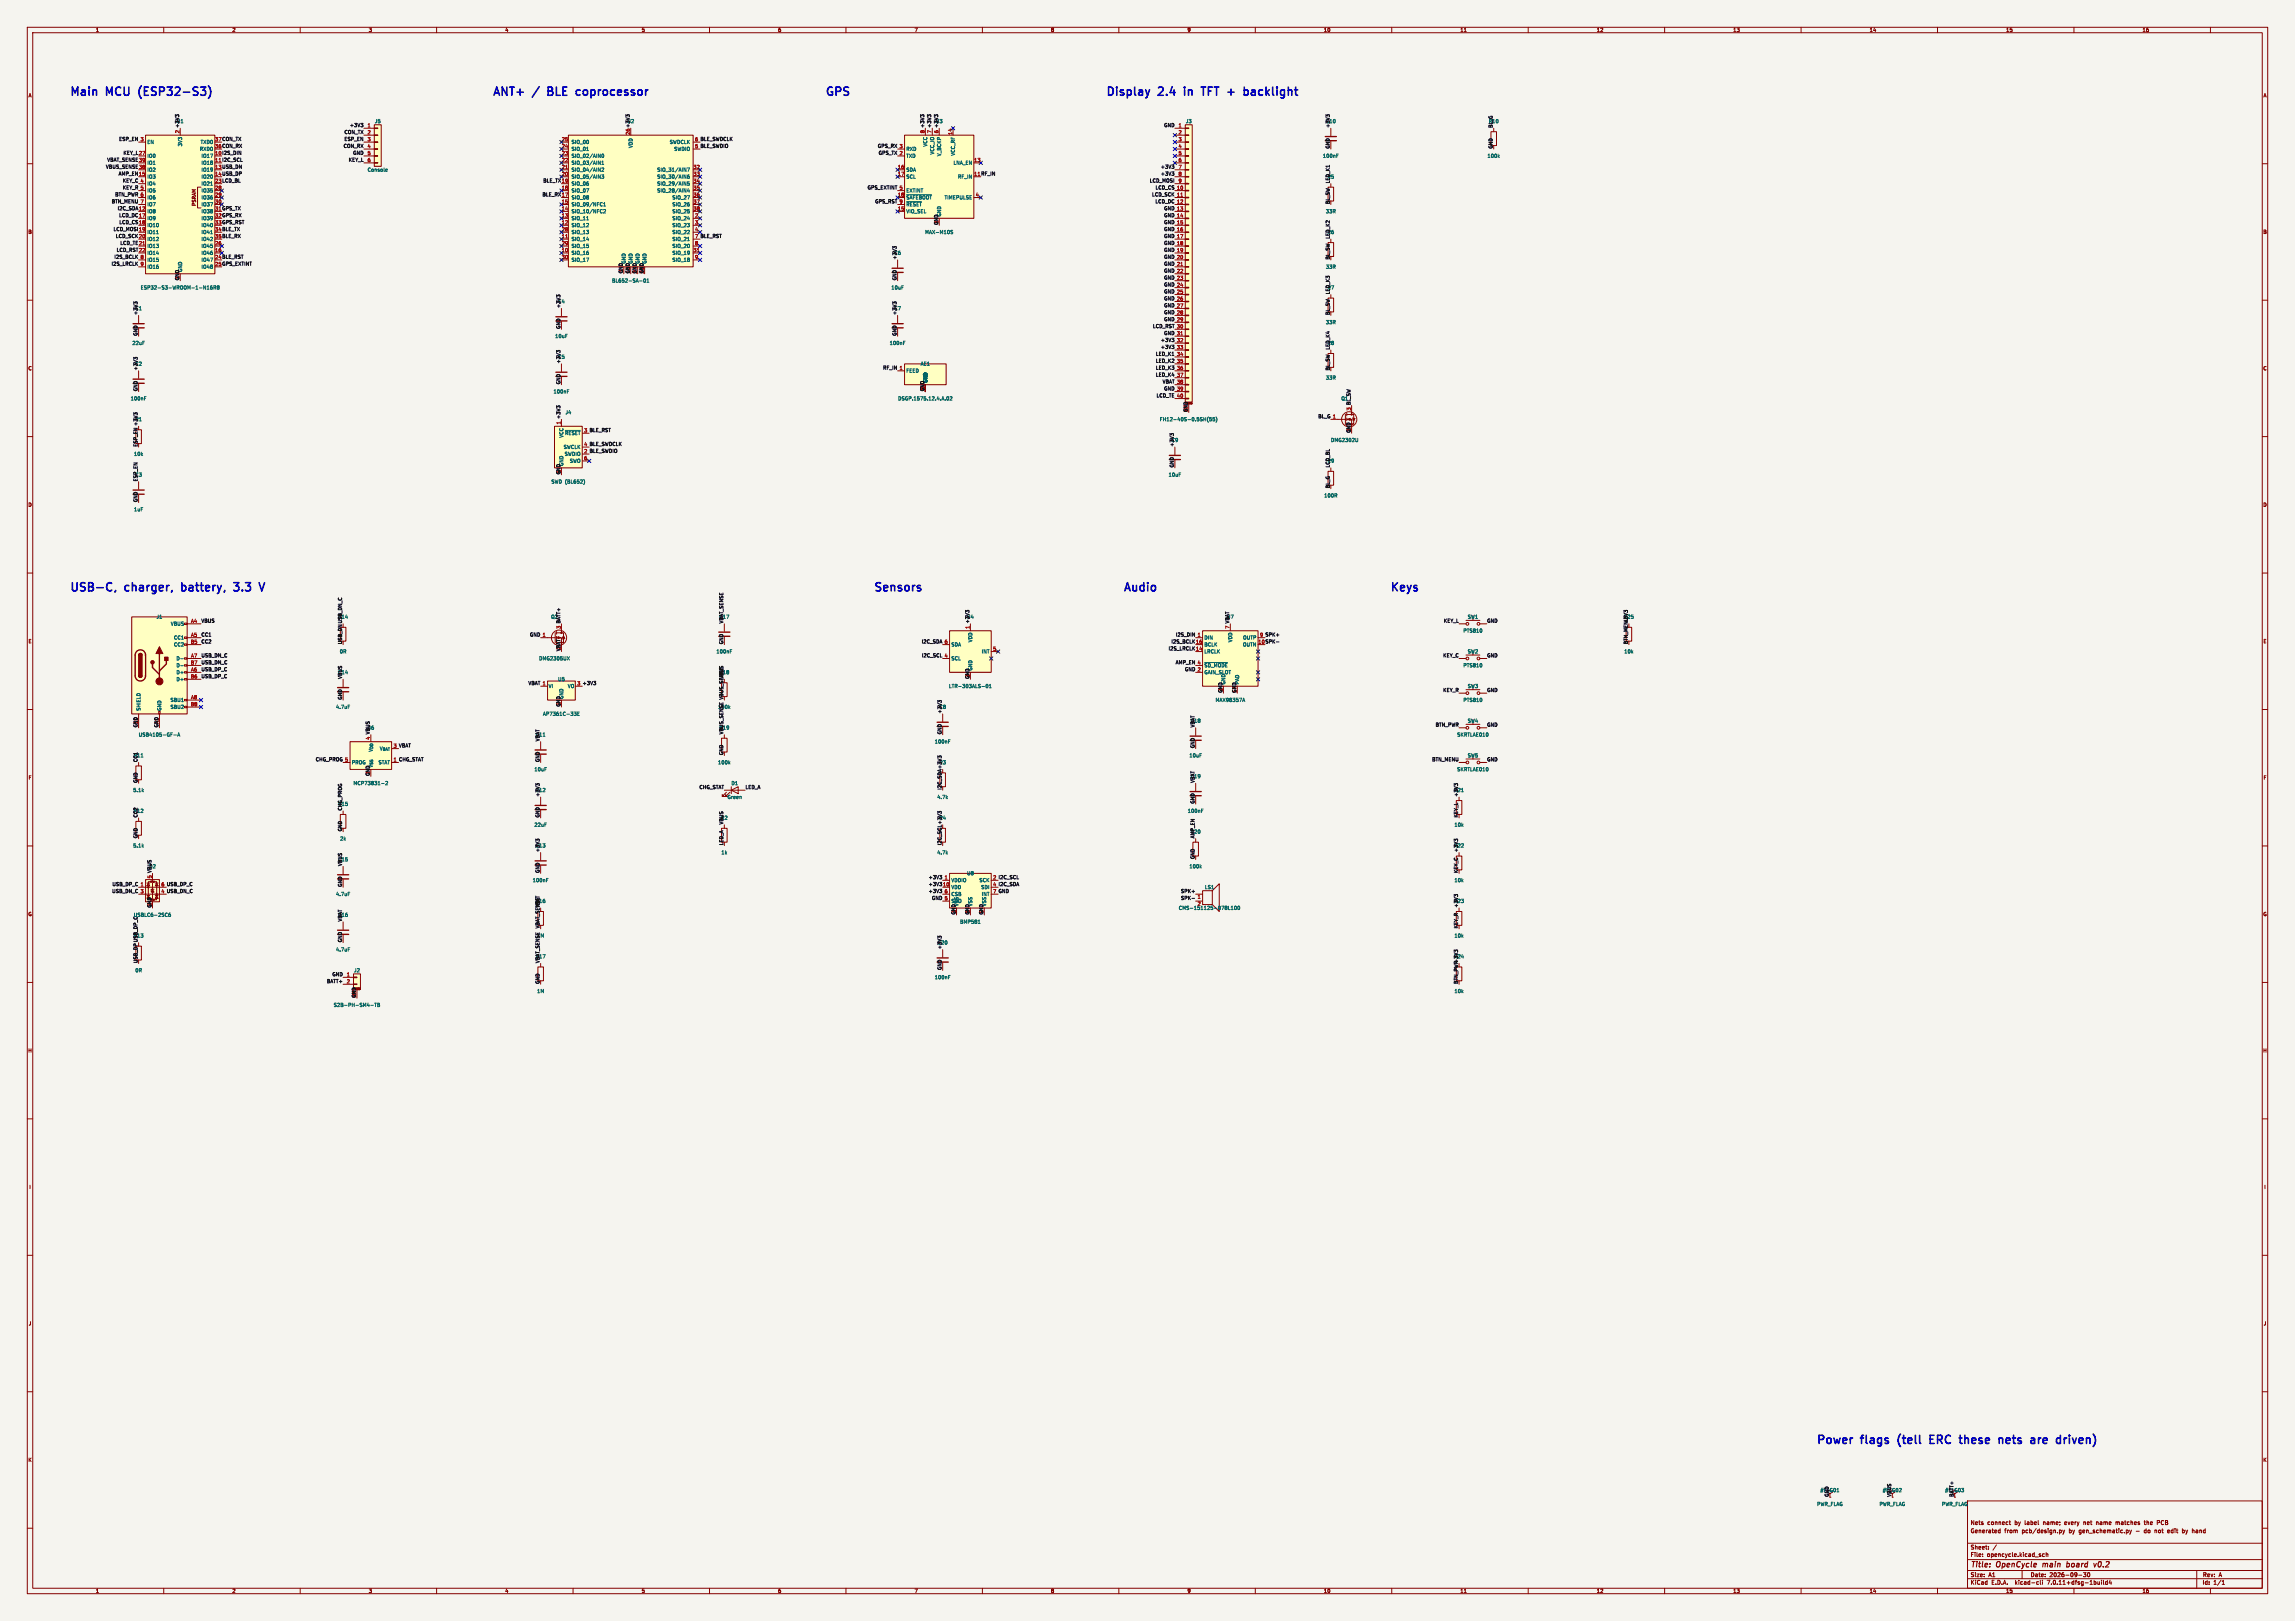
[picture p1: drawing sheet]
<svg xmlns="http://www.w3.org/2000/svg" width="841mm" height="594mm" viewBox="0 0 841 594" stroke-linecap="round" stroke-linejoin="round" font-family="sans-serif">
<defs><g id="words">
<g font-size="4.2" fill="#0000c2">
<text x="25.4" y="35.3">Main</text>
<text x="39.2" y="35.3">MCU</text>
<text x="52.2" y="35.3">(ESP32-S3)</text>
<text x="180.3" y="35.3">ANT+</text>
<text x="195.5" y="35.3">/</text>
<text x="202.2" y="35.3">BLE</text>
<text x="213.8" y="35.3">coprocessor</text>
<text x="302.3" y="35.3">GPS</text>
<text x="405.1" y="35.3">Display</text>
<text x="424.8" y="35.3">2.4</text>
<text x="435.4" y="35.3">in</text>
<text x="443" y="35.3">TFT</text>
<text x="453.6" y="35.3">+</text>
<text x="460.8" y="35.3">backlight</text>
<text x="25.4" y="216.9">USB-C,</text>
<text x="46" y="216.9">charger,</text>
<text x="67.9" y="216.9">battery,</text>
<text x="88.4" y="216.9">3.3</text>
<text x="320" y="216.9">Sensors</text>
<text x="411.5" y="216.9">Audio</text>
<text x="509.3" y="216.9">Keys</text>
<text x="665.5" y="529.3">Power</text>
<text x="682.3" y="529.3">flags</text>
<text x="696.9" y="529.3">(tell</text>
<text x="709.8" y="529.3">ERC</text>
<text x="722" y="529.3">these</text>
<text x="737.5" y="529.3">nets</text>
<text x="750.4" y="529.3">are</text>
<text x="761" y="529.3">driven)</text>
</g>
<g font-size="2.8" fill="#840000">
<text x="722" y="574.9">Title:</text>
<text x="731.7" y="574.9">OpenCycle</text>
<text x="749.4" y="574.9">main</text>
<text x="759" y="574.9">board</text>
<text x="769.8" y="574.9">v0.2</text>
</g>
<g font-size="2.1" fill="#840000">
<text x="722" y="562">Generated</text>
<text x="722" y="559">Nets</text>
<text x="728.2" y="559">connect</text>
<text x="734.5" y="562">from</text>
<text x="738.3" y="559">by</text>
<text x="741" y="562">pcb/design.py</text>
<text x="742.1" y="559">label</text>
<text x="749" y="559">name;</text>
<text x="757" y="559">every</text>
<text x="758.3" y="562">by</text>
<text x="762.1" y="562">gen_schematic.py</text>
<text x="764.1" y="559">net</text>
<text x="768.9" y="559">name</text>
<text x="776.2" y="559">matches</text>
<text x="783.1" y="562">-</text>
<text x="786.3" y="562">do</text>
<text x="786.8" y="559">the</text>
<text x="790.3" y="562">not</text>
<text x="791.6" y="559">PCB</text>
<text x="795.2" y="562">edit</text>
<text x="800.7" y="562">by</text>
<text x="804.5" y="562">hand</text>
<text x="722" y="568">Sheet:</text>
<text x="722" y="570.7">File:</text>
<text x="728.1" y="570.7">opencycle.kicad_sch</text>
<text x="722" y="580.9">KiCad</text>
<text x="722" y="578.1">Size:</text>
<text x="728.7" y="578.1">A1</text>
<text x="729.7" y="580.9">E.D.A.</text>
<text x="738.6" y="580.9">kicad-cli</text>
<text x="744" y="578.1">Date:</text>
<text x="750.5" y="580.9">7.0.11+dfsg-1build4</text>
<text x="751" y="578.1">2026-09-30</text>
<text x="807" y="578.3">Rev:</text>
<text x="807" y="580.9">Id:</text>
<text x="811.1" y="580.9">1/1</text>
<text x="813.4" y="578.3">A</text>
</g>
<g font-size="1.8" fill="#840000">
<text x="35" y="11.9">1</text>
<text x="85" y="11.9">2</text>
<text x="135" y="11.9">3</text>
<text x="185" y="11.9">4</text>
<text x="235" y="11.9">5</text>
<text x="285" y="11.9">6</text>
<text x="335" y="11.9">7</text>
<text x="385" y="11.9">8</text>
<text x="435" y="11.9">9</text>
<text x="485" y="11.9">10</text>
<text x="535" y="11.9">11</text>
<text x="585" y="11.9">12</text>
<text x="635" y="11.9">13</text>
<text x="685" y="11.9">14</text>
<text x="735" y="11.9">15</text>
<text x="785" y="11.9">16</text>
<text x="10.3" y="35.9">A</text>
<text x="829.3" y="35.9">A</text>
<text x="72" y="75.6" transform="rotate(-90 72 75.6)">PSRAM</text>
<text x="10.3" y="85.9">B</text>
<text x="829.2" y="85.9">B</text>
<text x="10.3" y="135.9">C</text>
<text x="829.2" y="135.9">C</text>
<text x="10.3" y="185.9">D</text>
<text x="829.2" y="185.9">D</text>
<text x="10.3" y="235.9">E</text>
<text x="829.3" y="235.9">E</text>
<text x="10.3" y="285.9">F</text>
<text x="829.3" y="285.9">F</text>
<text x="10.3" y="335.9">G</text>
<text x="829.2" y="335.9">G</text>
<text x="10.2" y="385.9">H</text>
<text x="829.2" y="385.9">H</text>
<text x="10.6" y="435.9">I</text>
<text x="829.6" y="435.9">I</text>
<text x="10.4" y="485.9">J</text>
<text x="829.4" y="485.9">J</text>
<text x="10.3" y="535.9">K</text>
<text x="829.2" y="535.9">K</text>
<text x="35" y="583.9">1</text>
<text x="85" y="583.9">2</text>
<text x="135" y="583.9">3</text>
<text x="185" y="583.9">4</text>
<text x="235" y="583.9">5</text>
<text x="285" y="583.9">6</text>
<text x="335" y="583.9">7</text>
<text x="385" y="583.9">8</text>
<text x="435" y="583.9">9</text>
<text x="485" y="583.9">10</text>
<text x="535" y="583.9">11</text>
<text x="585" y="583.9">12</text>
<text x="635" y="583.9">13</text>
<text x="685" y="583.9">14</text>
<text x="735" y="583.9">15</text>
<text x="785" y="583.9">16</text>
</g>
<g font-size="1.8" fill="#0f0f0f">
<text x="64.7" y="45.3">U1</text>
<text x="128.1" y="46.6">+3V3</text>
<text x="229.8" y="45.3">U2</text>
<text x="342.8" y="45.3">U3</text>
<text x="426.5" y="46.6">GND</text>
<text x="485.7" y="45.3">C10</text>
<text x="487.3" y="47" transform="rotate(-90 487.3 47)">+3V3</text>
<text x="545.4" y="45.3">R10</text>
<text x="547" y="47" transform="rotate(-90 547 47)">BL_G</text>
<text x="43.5" y="51.7">ESP_EN 3</text>
<text x="65.8" y="49" transform="rotate(-90 65.8 49)">2 +3V3</text>
<text x="78.7" y="51.8">37 CON_TX</text>
<text x="126.1" y="51.7">ESP_EN</text>
<text x="126.1" y="49.2">CON_TX</text>
<text x="230.9" y="49.6" transform="rotate(-90 230.9 49.6)">26 +3V3</text>
<text x="254.6" y="51.8">6 BLE_SWDCLK</text>
<text x="338.8" y="49" transform="rotate(-90 338.8 49)">8 +3V3</text>
<text x="341.4" y="49" transform="rotate(-90 341.4 49)">7 +3V3</text>
<text x="343.9" y="49" transform="rotate(-90 343.9 49)">6 +3V3</text>
<text x="39.2" y="59.3">VBAT_SENSE39</text>
<text x="45.1" y="56.8">KEY_L27</text>
<text x="78.7" y="56.9">10 I2S_DIN</text>
<text x="78.7" y="59.4">11 I2C_SCL</text>
<text x="78.7" y="54.4">36 CON_RX</text>
<text x="125.8" y="54.3">CON_RX</text>
<text x="127.6" y="59.3">KEY_L</text>
<text x="129.3" y="56.8">GND</text>
<text x="254.6" y="54.4">5 BLE_SWDIO</text>
<text x="321.5" y="54.3">GPS_RX 3</text>
<text x="321.8" y="56.8">GPS_TX 2</text>
<text x="487.3" y="54.6" transform="rotate(-90 487.3 54.6)">GND</text>
<text x="547" y="54.6" transform="rotate(-90 547 54.6)">GND</text>
<text x="38.7" y="61.9">VBUS_SENSE38</text>
<text x="43.3" y="64.4">AMP_EN15</text>
<text x="78.7" y="62">13 USB_DN</text>
<text x="78.7" y="64.5">14 USB_DP</text>
<text x="356.8" y="64.5">11 RF_IN</text>
<text x="425.2" y="61.9">+3V3</text>
<text x="425.2" y="64.4">+3V3</text>
<text x="486.3" y="65.6">R5</text>
<text x="44.9" y="67">KEY_C 4</text>
<text x="44.9" y="69.5">KEY_R 5</text>
<text x="78.7" y="67.1">23 LCD_BL</text>
<text x="198.9" y="67">BLE_TX19</text>
<text x="317.8" y="69.5">GPS_EXTINT 5</text>
<text x="421.2" y="67">LCD_MOSI</text>
<text x="423.3" y="69.5">LCD_CS 10</text>
<text x="487.3" y="67.3" transform="rotate(-90 487.3 67.3)">LED_K1</text>
<text x="40.8" y="74.6">BTN_MENU 7</text>
<text x="42.1" y="72">BTN_PWR 6</text>
<text x="43" y="77.1">I2C_SDA 12</text>
<text x="78.7" y="77.2">31 GPS_TX</text>
<text x="198.6" y="72">BLE_RX17</text>
<text x="320.6" y="74.6">GPS_RST 9</text>
<text x="422" y="72">LCD_SCK 11</text>
<text x="423.3" y="74.6">LCD_DC 12</text>
<text x="426.5" y="77.1">GND 13</text>
<text x="487.3" y="74.9" transform="rotate(-90 487.3 74.9)">BL_SW</text>
<text x="43.5" y="79.7">LCD_DC17</text>
<text x="43.6" y="82.2">LCD_CS18</text>
<text x="78.7" y="79.8">32 GPS_RX</text>
<text x="78.7" y="82.3">33 GPS_RST</text>
<text x="343.8" y="82.5" transform="rotate(-90 343.8 82.5)">GND</text>
<text x="343.9" y="82" transform="rotate(-90 343.9 82)">1</text>
<text x="426.5" y="79.7">GND 14</text>
<text x="426.5" y="82.2">GND 15</text>
<text x="41.5" y="84.7">LCD_MOSI19</text>
<text x="42.3" y="87.3">LCD_SCK20</text>
<text x="43.9" y="89.8">LCD_TE21</text>
<text x="78.7" y="84.8">34 BLE_TX</text>
<text x="78.7" y="87.4">35 BLE_RX</text>
<text x="254.6" y="87.4">7 BLE_RST</text>
<text x="426.5" y="89.8">GND 18</text>
<text x="426.5" y="87.3">GND 17</text>
<text x="426.5" y="84.7">GND 16</text>
<text x="486.3" y="86">R6</text>
<text x="487.3" y="87.6" transform="rotate(-90 487.3 87.6)">LED_K2</text>
<text x="41.8" y="94.9">I2S_BCLK</text>
<text x="42.6" y="92.4">LCD_RST22</text>
<text x="78.7" y="95">24 BLE_RST</text>
<text x="327.6" y="93.6">C6</text>
<text x="328.6" y="95.2" transform="rotate(-90 328.6 95.2)">+3V3</text>
<text x="426.5" y="94.9">GND 20</text>
<text x="426.5" y="92.4">GND 19</text>
<text x="487.3" y="95.2" transform="rotate(-90 487.3 95.2)">BL_SW</text>
<text x="40.7" y="97.4">I2S_LRCLK</text>
<text x="78.7" y="97.5">25 GPS_EXTINT</text>
<text x="228.3" y="100.3" transform="rotate(-90 228.3 100.3)">GND</text>
<text x="228.3" y="99.8" transform="rotate(-90 228.3 99.8)">1</text>
<text x="230.8" y="100.3" transform="rotate(-90 230.8 100.3)">GND</text>
<text x="230.9" y="100.4" transform="rotate(-90 230.9 100.4)">16</text>
<text x="233.3" y="100.3" transform="rotate(-90 233.3 100.3)">GND</text>
<text x="233.4" y="100.4" transform="rotate(-90 233.4 100.4)">27</text>
<text x="235.9" y="100.3" transform="rotate(-90 235.9 100.3)">GND</text>
<text x="236" y="100.4" transform="rotate(-90 236 100.4)">39</text>
<text x="426.5" y="100">GND 22</text>
<text x="426.5" y="97.4">GND 21</text>
<text x="65.7" y="102.9" transform="rotate(-90 65.7 102.9)">GND</text>
<text x="65.8" y="102.3" transform="rotate(-90 65.8 102.3)">1</text>
<text x="328.6" y="102.9" transform="rotate(-90 328.6 102.9)">GND</text>
<text x="426.5" y="107.6">GND 25</text>
<text x="426.5" y="105.1">GND 24</text>
<text x="426.5" y="102.5">GND 23</text>
<text x="486.3" y="106.3">R7</text>
<text x="487.3" y="107.9" transform="rotate(-90 487.3 107.9)">LED_K3</text>
<text x="49.5" y="113.9">C1</text>
<text x="204.4" y="111.4">C4</text>
<text x="205.4" y="113" transform="rotate(-90 205.4 113)">+3V3</text>
<text x="327.6" y="113.9">C7</text>
<text x="426.5" y="112.7">GND 27</text>
<text x="426.5" y="110.1">GND 26</text>
<text x="50.5" y="115.6" transform="rotate(-90 50.5 115.6)">+3V3</text>
<text x="328.6" y="115.6" transform="rotate(-90 328.6 115.6)">+3V3</text>
<text x="426.5" y="115.2">GND 28</text>
<text x="426.5" y="117.8">GND 29</text>
<text x="487.3" y="115.6" transform="rotate(-90 487.3 115.6)">BL_SW</text>
<text x="50.5" y="123.2" transform="rotate(-90 50.5 123.2)">GND</text>
<text x="205.4" y="120.6" transform="rotate(-90 205.4 120.6)">GND</text>
<text x="328.6" y="123.2" transform="rotate(-90 328.6 123.2)">GND</text>
<text x="422.3" y="120.3">LCD_RST 30</text>
<text x="425.2" y="125.4">+3V3</text>
<text x="426.5" y="122.8">GND 31</text>
<text x="204.4" y="131.7">C5</text>
<text x="423.4" y="130.5">LED_K1</text>
<text x="425.2" y="127.9">+3V3</text>
<text x="486.3" y="126.6">R8</text>
<text x="487.3" y="128.3" transform="rotate(-90 487.3 128.3)">LED_K4</text>
<text x="49.5" y="134.2">C2</text>
<text x="50.5" y="135.9" transform="rotate(-90 50.5 135.9)">+3V3</text>
<text x="205.4" y="133.3" transform="rotate(-90 205.4 133.3)">+3V3</text>
<text x="323.5" y="135.5">RF_IN 1</text>
<text x="423.4" y="133">LED_K2</text>
<text x="423.4" y="135.5">LED_K3</text>
<text x="487.3" y="135.9" transform="rotate(-90 487.3 135.9)">BL_SW</text>
<text x="50.5" y="143.5" transform="rotate(-90 50.5 143.5)">GND</text>
<text x="205.4" y="141" transform="rotate(-90 205.4 141)">GND</text>
<text x="338.7" y="143.5" transform="rotate(-90 338.7 143.5)">GND</text>
<text x="338.8" y="142.9" transform="rotate(-90 338.8 142.9)">7</text>
<text x="423.4" y="138.1">LED_K4</text>
<text x="425.9" y="140.6">VBAT 38</text>
<text x="426.5" y="143.2">GND 39</text>
<text x="423.7" y="145.7">LCD_TE 40</text>
<text x="491.4" y="146.9">Q1</text>
<text x="49.5" y="154.5">R1</text>
<text x="205.5" y="155.6" transform="rotate(-90 205.5 155.6)">1 +3V3</text>
<text x="435.3" y="151.1" transform="rotate(-90 435.3 151.1)">GND</text>
<text x="435.4" y="151.1" transform="rotate(-90 435.4 151.1)">MP</text>
<text x="482.9" y="153.3">BL_G 1</text>
<text x="495" y="150.6" transform="rotate(-90 495 150.6)">3 BL_SW</text>
<text x="213.9" y="158.5">3 BLE_RST</text>
<text x="494.9" y="158.7" transform="rotate(-90 494.9 158.7)">GND</text>
<text x="495" y="158.2" transform="rotate(-90 495 158.2)">2</text>
<text x="50.5" y="163.8" transform="rotate(-90 50.5 163.8)">ESP_EN +3V3</text>
<text x="213.9" y="166.1">2 BLE_SWDIO</text>
<text x="213.9" y="163.6">4 BLE_SWDCLK</text>
<text x="429.2" y="162.2">C9</text>
<text x="430.2" y="163.8" transform="rotate(-90 430.2 163.8)">+3V3</text>
<text x="205.4" y="174" transform="rotate(-90 205.4 174)">GND</text>
<text x="205.5" y="173.4" transform="rotate(-90 205.5 173.4)">5</text>
<text x="430.2" y="171.4" transform="rotate(-90 430.2 171.4)">GND</text>
<text x="486.3" y="169.8">R9</text>
<text x="487.3" y="171.4" transform="rotate(-90 487.3 171.4)">LCD_BL</text>
<text x="49.5" y="174.9">C3</text>
<text x="50.5" y="176.5" transform="rotate(-90 50.5 176.5)">ESP_EN</text>
<text x="487.3" y="179.1" transform="rotate(-90 487.3 179.1)">BL_G</text>
<text x="50.5" y="184.1" transform="rotate(-90 50.5 184.1)">GND</text>
<text x="123.8" y="226.9">R14</text>
<text x="201.8" y="226.9">Q2</text>
<text x="263.5" y="226.9">C17</text>
<text x="354.2" y="226.9">U4</text>
<text x="449.5" y="226.9">U7</text>
<text x="595" y="226.9">R25</text>
<text x="73.7" y="228.2">VBUS</text>
<text x="73.7" y="233.3">CC1</text>
<text x="194" y="233.3">GND 1</text>
<text x="205.5" y="230.6" transform="rotate(-90 205.5 230.6)">3 BATT+</text>
<text x="265.1" y="228.6" transform="rotate(-90 265.1 228.6)">VBAT_SENSE</text>
<text x="355.3" y="230.6" transform="rotate(-90 355.3 230.6)">1 +3V3</text>
<text x="430.8" y="233.3">I2S_DIN</text>
<text x="450.6" y="230.6" transform="rotate(-90 450.6 230.6)">7 VBAT</text>
<text x="461.6" y="233.4">9 SPK+</text>
<text x="529" y="228.2">KEY_L</text>
<text x="544.8" y="228.2">GND</text>
<text x="596.5" y="228.6" transform="rotate(-90 596.5 228.6)">+3V3</text>
<text x="73.7" y="235.9">CC2</text>
<text x="125.4" y="236.2" transform="rotate(-90 125.4 236.2)">USB_DN USB_DN_C</text>
<text x="205.4" y="238.8" transform="rotate(-90 205.4 238.8)">VBAT</text>
<text x="205.5" y="238.2" transform="rotate(-90 205.5 238.2)">2</text>
<text x="265.1" y="236.2" transform="rotate(-90 265.1 236.2)">GND</text>
<text x="337.6" y="235.9">I2C_SDA 6</text>
<text x="428.1" y="238.4">I2S_LRCLK 14</text>
<text x="429.1" y="235.9">I2S_BCLK 16</text>
<text x="461" y="236">10 SPK-</text>
<text x="596.5" y="236.2" transform="rotate(-90 596.5 236.2)">BTN_MENU</text>
<text x="73.7" y="240.9">USB_DN_C</text>
<text x="73.7" y="243.5">USB_DN_C</text>
<text x="337.7" y="240.9">I2C_SCL 4</text>
<text x="430.7" y="243.5">AMP_EN 4</text>
<text x="528.7" y="240.9">KEY_C</text>
<text x="544.8" y="240.9">GND</text>
<text x="73.7" y="248.6">USB_DP_C</text>
<text x="73.7" y="246">USB_DP_C</text>
<text x="123.8" y="247.2">C14</text>
<text x="125.4" y="248.9" transform="rotate(-90 125.4 248.9)">VBUS</text>
<text x="193.5" y="251.1">VBAT 1</text>
<text x="211.4" y="251.2">3 +3V3</text>
<text x="263.5" y="247.2">R18</text>
<text x="265.1" y="248.9" transform="rotate(-90 265.1 248.9)">VBUS</text>
<text x="355.2" y="248.9" transform="rotate(-90 355.2 248.9)">GND</text>
<text x="355.3" y="248.4" transform="rotate(-90 355.3 248.4)">3</text>
<text x="434.1" y="246">GND 2</text>
<text x="449.2" y="251" transform="rotate(-90 449.2 251)">GND</text>
<text x="454.3" y="251" transform="rotate(-90 454.3 251)">PAD</text>
<text x="125.4" y="256.5" transform="rotate(-90 125.4 256.5)">GND</text>
<text x="206.6" y="256.3" transform="rotate(-90 206.6 256.3)">GND</text>
<text x="448" y="254" transform="rotate(-90 448 254)">GND</text>
<text x="448.1" y="253.4" transform="rotate(-90 448.1 253.4)">3</text>
<text x="453" y="254" transform="rotate(-90 453 254)">GND</text>
<text x="453.1" y="254" transform="rotate(-90 453.1 254)">17</text>
<text x="528.7" y="253.6">KEY_R</text>
<text x="544.8" y="253.6">GND</text>
<text x="205.4" y="259.1" transform="rotate(-90 205.4 259.1)">GND</text>
<text x="205.5" y="258.5" transform="rotate(-90 205.5 258.5)">2</text>
<text x="263" y="259.9">100k</text>
<text x="344.1" y="259.9">C8</text>
<text x="345.1" y="261.6" transform="rotate(-90 345.1 261.6)">+3V3</text>
<text x="50.5" y="266.7" transform="rotate(-90 50.5 266.7)">GND</text>
<text x="50.5" y="265.5" transform="rotate(-90 50.5 265.5)">S1</text>
<text x="58.1" y="266.7" transform="rotate(-90 58.1 266.7)">GND</text>
<text x="58.2" y="265.4" transform="rotate(-90 58.2 265.4)">A1</text>
<text x="134.5" y="267.6">U6</text>
<text x="263.5" y="267.6">R19</text>
<text x="265.1" y="269.2" transform="rotate(-90 265.1 269.2)">VBUS_SENSE VBUS_SENSE</text>
<text x="345.1" y="269.2" transform="rotate(-90 345.1 269.2)">GND</text>
<text x="436.2" y="265">C18</text>
<text x="437.8" y="266.7" transform="rotate(-90 437.8 266.7)">VBAT</text>
<text x="525.9" y="266.3">BTN_PWR</text>
<text x="544.8" y="266.3">GND</text>
<text x="135.6" y="271.2" transform="rotate(-90 135.6 271.2)">4 VBUS</text>
<text x="144.1" y="274.1">3 VBAT</text>
<text x="196.2" y="270.1">C11</text>
<text x="197.8" y="271.8" transform="rotate(-90 197.8 271.8)">VBAT</text>
<text x="437.8" y="274.3" transform="rotate(-90 437.8 274.3)">GND</text>
<text x="48.9" y="277.7">R11</text>
<text x="50.5" y="279.4" transform="rotate(-90 50.5 279.4)">CC1</text>
<text x="115.5" y="279">CHG_PROG 5</text>
<text x="144.1" y="279.1">1 CHG_STAT</text>
<text x="197.8" y="279.4" transform="rotate(-90 197.8 279.4)">GND</text>
<text x="265.1" y="276.9" transform="rotate(-90 265.1 276.9)">GND</text>
<text x="344.1" y="280.3">R3</text>
<text x="524.7" y="279">BTN_MENU</text>
<text x="544.8" y="279">GND</text>
<text x="50.5" y="287" transform="rotate(-90 50.5 287)">GND</text>
<text x="135.5" y="284.5" transform="rotate(-90 135.5 284.5)">GND</text>
<text x="135.6" y="283.9" transform="rotate(-90 135.6 283.9)">2</text>
<text x="436.2" y="285.3">C19</text>
<text x="437.8" y="287" transform="rotate(-90 437.8 287)">VBAT</text>
<text x="196.2" y="290.4">C12</text>
<text x="197.8" y="292.1" transform="rotate(-90 197.8 292.1)">+3V3</text>
<text x="256.2" y="289.2">CHG_STAT</text>
<text x="273" y="289.2">LED_A</text>
<text x="345.1" y="289.6" transform="rotate(-90 345.1 289.6)">I2C_SDA+3V3</text>
<text x="532.7" y="290.4">R21</text>
<text x="534.3" y="292.1" transform="rotate(-90 534.3 292.1)">+3V3</text>
<text x="48.9" y="298">R12</text>
<text x="50.5" y="299.7" transform="rotate(-90 50.5 299.7)">CC2</text>
<text x="123.8" y="295.5">R15</text>
<text x="125.4" y="297.2" transform="rotate(-90 125.4 297.2)">CHG_PROG</text>
<text x="197.8" y="299.7" transform="rotate(-90 197.8 299.7)">GND</text>
<text x="437.8" y="294.6" transform="rotate(-90 437.8 294.6)">GND</text>
<text x="534.3" y="299.7" transform="rotate(-90 534.3 299.7)">KEY_L</text>
<text x="125.4" y="304.8" transform="rotate(-90 125.4 304.8)">GND</text>
<text x="264.1" y="300.6">R2</text>
<text x="265.1" y="302.3" transform="rotate(-90 265.1 302.3)">VBUS</text>
<text x="344.1" y="300.6">R4</text>
<text x="436.2" y="305.7">R20</text>
<text x="50.5" y="307.3" transform="rotate(-90 50.5 307.3)">GND</text>
<text x="196.2" y="310.7">C13</text>
<text x="265.1" y="309.9" transform="rotate(-90 265.1 309.9)">LED_A</text>
<text x="345.1" y="309.9" transform="rotate(-90 345.1 309.9)">I2C_SCL +3V3</text>
<text x="437.8" y="307.3" transform="rotate(-90 437.8 307.3)">AMP_EN</text>
<text x="532.7" y="310.7">R22</text>
<text x="123.8" y="315.8">C15</text>
<text x="125.4" y="317.5" transform="rotate(-90 125.4 317.5)">VBUS</text>
<text x="197.8" y="312.4" transform="rotate(-90 197.8 312.4)">+3V3</text>
<text x="437.8" y="315" transform="rotate(-90 437.8 315)">GND</text>
<text x="534.3" y="312.4" transform="rotate(-90 534.3 312.4)">+3V3</text>
<text x="54.5" y="318.4">D2</text>
<text x="55.6" y="322" transform="rotate(-90 55.6 322)">5 VBUS</text>
<text x="197.8" y="320" transform="rotate(-90 197.8 320)">GND</text>
<text x="340.2" y="322.2">+3V3</text>
<text x="363.8" y="322.3">2 I2C_SCL</text>
<text x="534.3" y="320" transform="rotate(-90 534.3 320)">KEY_C</text>
<text x="41" y="327.3">USB_DN_C 3</text>
<text x="41" y="324.8">USB_DP_C 1</text>
<text x="59" y="327.4">4 USB_DN_C</text>
<text x="59" y="324.9">6 USB_DP_C</text>
<text x="125.4" y="325.1" transform="rotate(-90 125.4 325.1)">GND</text>
<text x="340.2" y="327.3">+3V3</text>
<text x="340.2" y="324.8">+3V3</text>
<text x="341.4" y="329.8">GND 5</text>
<text x="345.4" y="324.9">10</text>
<text x="363.8" y="324.9">4 I2C_SDA</text>
<text x="363.8" y="327.4">7 GND</text>
<text x="432.6" y="327.3">SPK+</text>
<text x="432.6" y="329.8">SPK-</text>
<text x="55.5" y="332.7" transform="rotate(-90 55.5 332.7)">GND</text>
<text x="55.6" y="332.2" transform="rotate(-90 55.6 332.2)">2</text>
<text x="196.2" y="331.1">R16</text>
<text x="197.8" y="332.7" transform="rotate(-90 197.8 332.7)">VBAT</text>
<text x="348.5" y="331.1">SDO</text>
<text x="350.2" y="335.3" transform="rotate(-90 350.2 335.3)">GND</text>
<text x="350.3" y="334.7" transform="rotate(-90 350.3 334.7)">3</text>
<text x="351.4" y="332.2" transform="rotate(-90 351.4 332.2)">VSS</text>
<text x="355.2" y="335.3" transform="rotate(-90 355.2 335.3)">GND</text>
<text x="355.3" y="334.7" transform="rotate(-90 355.3 334.7)">8</text>
<text x="356.5" y="332.2" transform="rotate(-90 356.5 332.2)">VSS</text>
<text x="360.3" y="335.3" transform="rotate(-90 360.3 335.3)">GND</text>
<text x="360.4" y="334.7" transform="rotate(-90 360.4 334.7)">9</text>
<text x="361.5" y="332.2" transform="rotate(-90 361.5 332.2)">VSS</text>
<text x="532.7" y="331.1">R23</text>
<text x="534.3" y="332.7" transform="rotate(-90 534.3 332.7)">+3V3</text>
<text x="48.9" y="336.1">USBLC6-2SC6</text>
<text x="123.8" y="336.1">C16</text>
<text x="125.4" y="337.8" transform="rotate(-90 125.4 337.8)">VBAT</text>
<text x="534.3" y="340.4" transform="rotate(-90 534.3 340.4)">KEY_R</text>
<text x="48.9" y="343.8">R13</text>
<text x="125.4" y="345.4" transform="rotate(-90 125.4 345.4)">GND</text>
<text x="196.7" y="343.8">1M</text>
<text x="343.5" y="346.3">C20</text>
<text x="345.1" y="348" transform="rotate(-90 345.1 348)">+3V3</text>
<text x="50.5" y="353.1" transform="rotate(-90 50.5 353.1)">USB_DP USB_DP_C</text>
<text x="196.2" y="351.4">R17</text>
<text x="197.8" y="353.1" transform="rotate(-90 197.8 353.1)">VBAT_SENSE VBAT_SENSE</text>
<text x="532.7" y="351.4">R24</text>
<text x="534.3" y="353.1" transform="rotate(-90 534.3 353.1)">+3V3</text>
<text x="121.7" y="357.8">GND</text>
<text x="345.1" y="355.6" transform="rotate(-90 345.1 355.6)">GND</text>
<text x="119.7" y="360.3">BATT+</text>
<text x="130.5" y="365.8" transform="rotate(-90 130.5 365.8)">GND</text>
<text x="130.6" y="365.7" transform="rotate(-90 130.6 365.7)">MP</text>
<text x="197.8" y="360.7" transform="rotate(-90 197.8 360.7)">GND</text>
<text x="534.3" y="360.7" transform="rotate(-90 534.3 360.7)">BTN_PWR</text>
<text x="670.2" y="548.6" transform="rotate(-90 670.2 548.6)">GND</text>
<text x="693.1" y="548.6" transform="rotate(-90 693.1 548.6)">VBUS</text>
<text x="715.9" y="548.6" transform="rotate(-90 715.9 548.6)">BATT+</text>
</g>
<g font-size="1.8" fill="#a90000">
<text x="134.5" y="46.7">1</text>
<text x="431.7" y="46.7">1</text>
<text x="134.5" y="49.3">2</text>
<text x="134.5" y="51.8">3</text>
<text x="205.7" y="51.8">25</text>
<text x="349" y="49.6" transform="rotate(-90 349 49.6)">14</text>
<text x="431.7" y="49.3">2</text>
<text x="431.7" y="51.8">3</text>
<text x="134.5" y="54.4">4</text>
<text x="134.5" y="56.9">5</text>
<text x="134.5" y="59.4">6</text>
<text x="205.7" y="59.4">22</text>
<text x="205.7" y="56.9">23</text>
<text x="205.7" y="54.4">24</text>
<text x="356.8" y="59.4">13</text>
<text x="431.7" y="54.4">4</text>
<text x="431.7" y="56.9">5</text>
<text x="431.7" y="59.4">6</text>
<text x="205.7" y="64.5">20</text>
<text x="205.7" y="62">21</text>
<text x="254" y="62">32</text>
<text x="254" y="64.5">33</text>
<text x="328.9" y="62">16</text>
<text x="328.9" y="64.5">17</text>
<text x="431.7" y="62">7</text>
<text x="431.7" y="64.5">8</text>
<text x="78.7" y="69.6">28</text>
<text x="205.7" y="69.6">18</text>
<text x="254" y="67.1">34</text>
<text x="254" y="69.6">35</text>
<text x="431.7" y="67.1">9</text>
<text x="78.7" y="72.1">29</text>
<text x="78.7" y="74.7">30</text>
<text x="205.7" y="77.2">14</text>
<text x="205.7" y="74.7">15</text>
<text x="254" y="72.1">36</text>
<text x="254" y="74.7">37</text>
<text x="254" y="77.2">38</text>
<text x="328.9" y="77.2">15</text>
<text x="328.9" y="72.1">18</text>
<text x="357.4" y="72.1">4</text>
<text x="205.7" y="82.3">12</text>
<text x="205.7" y="79.8">13</text>
<text x="254.6" y="79.8">2</text>
<text x="254.6" y="82.3">3</text>
<text x="78.7" y="89.9">26</text>
<text x="205.7" y="87.4">11</text>
<text x="205.7" y="84.8">28</text>
<text x="205.7" y="89.9">29</text>
<text x="254.6" y="84.8">4</text>
<text x="254.6" y="89.9">8</text>
<text x="51.4" y="95">8</text>
<text x="78.7" y="92.5">16</text>
<text x="205.7" y="92.5">10</text>
<text x="205.7" y="95">30</text>
<text x="254" y="92.5">31</text>
<text x="254.6" y="95">9</text>
<text x="51.4" y="97.5">9</text>
<text x="431.1" y="125.5">32</text>
<text x="431.1" y="128">33</text>
<text x="431.1" y="130.6">34</text>
<text x="431.1" y="133.1">35</text>
<text x="431.1" y="135.6">36</text>
<text x="431.1" y="138.2">37</text>
<text x="206.9" y="159.6">~{RESET}</text>
<text x="213.9" y="168.7">6</text>
<text x="69.9" y="228.3">A4</text>
<text x="69.9" y="233.4">A5</text>
<text x="438.7" y="233.4">1</text>
<text x="69.8" y="236">B5</text>
<text x="363.8" y="238.5">5</text>
<text x="69.8" y="243.6">B7</text>
<text x="69.9" y="241">A7</text>
<text x="69.8" y="248.7">B6</text>
<text x="69.9" y="246.1">A6</text>
<text x="69.9" y="256.3">A8</text>
<text x="69.8" y="258.8">B8</text>
<text x="346" y="322.3">1</text>
<text x="346" y="327.4">6</text>
<text x="438.7" y="329.6">1</text>
<text x="126.9" y="357.9">1</text>
<text x="126.9" y="360.4">2</text>
</g>
<g font-size="1.8" fill="#006464">
<text x="137.2" y="45.3">J5</text>
<text x="434.4" y="45.3">J3</text>
<text x="53.8" y="52.9">EN</text>
<text x="66.9" y="53.7" transform="rotate(-90 66.9 53.7)">3V3</text>
<text x="73.4" y="52.9">TXD0</text>
<text x="209.3" y="52.9">SIO_00</text>
<text x="245.3" y="52.9">SWDCLK</text>
<text x="340" y="53.9" transform="rotate(-90 340 53.9)">VCC</text>
<text x="53.8" y="58">IO0</text>
<text x="73.1" y="55.5">RXD0</text>
<text x="73.7" y="58">IO17</text>
<text x="209.3" y="58">SIO_02/AIN0</text>
<text x="209.3" y="55.5">SIO_01</text>
<text x="232" y="54.4" transform="rotate(-90 232 54.4)">VDD</text>
<text x="246.9" y="55.5">SWDIO</text>
<text x="332" y="58">TXD</text>
<text x="332" y="55.5">RXD</text>
<text x="342.5" y="56.8" transform="rotate(-90 342.5 56.8)">VCC_IO</text>
<text x="345" y="57.4" transform="rotate(-90 345 57.4)">V_BCKP</text>
<text x="350.1" y="57.2" transform="rotate(-90 350.1 57.2)">VCC_RF</text>
<text x="484.6" y="58">100nF</text>
<text x="544.9" y="58">100k</text>
<text x="53.8" y="65.6">IO3</text>
<text x="53.8" y="63.1">IO2</text>
<text x="53.8" y="60.6">IO1</text>
<text x="73.7" y="60.6">IO18</text>
<text x="73.7" y="63.1">IO19</text>
<text x="73.7" y="65.6">IO20</text>
<text x="134.6" y="63.1">Console</text>
<text x="209.3" y="65.6">SIO_05/AIN3</text>
<text x="209.3" y="63.1">SIO_04/AIN2</text>
<text x="209.3" y="60.6">SIO_03/AIN1</text>
<text x="240.7" y="63.1">SIO_31/AIN7</text>
<text x="240.7" y="65.6">SIO_30/AIN6</text>
<text x="332" y="63.1">SDA</text>
<text x="332" y="65.6">SCL</text>
<text x="349.3" y="60.6">LNA_EN</text>
<text x="350.9" y="65.6">RF_IN</text>
<text x="53.8" y="68.2">IO4</text>
<text x="53.8" y="70.7">IO5</text>
<text x="73.7" y="68.2">IO21</text>
<text x="73.7" y="70.7">IO35</text>
<text x="209.3" y="70.7">SIO_07</text>
<text x="209.3" y="68.2">SIO_06</text>
<text x="240.7" y="68.2">SIO_29/AIN5</text>
<text x="240.7" y="70.7">SIO_28/AIN4</text>
<text x="332" y="70.7">EXTINT</text>
<text x="53.8" y="73.3">IO6</text>
<text x="53.8" y="75.8">IO7</text>
<text x="73.7" y="73.3">IO36</text>
<text x="73.7" y="75.8">IO37</text>
<text x="209.3" y="75.8">SIO_09/NFC1</text>
<text x="209.3" y="73.3">SIO_08</text>
<text x="246.2" y="73.3">SIO_27</text>
<text x="246.2" y="75.8">SIO_26</text>
<text x="332" y="73.3">~{SAFEBOOT}</text>
<text x="332" y="75.8">~{RESET}</text>
<text x="346" y="73.3">TIMEPULSE</text>
<text x="53.8" y="78.3">IO8</text>
<text x="53.8" y="80.9">IO9</text>
<text x="53.8" y="83.4">IO10</text>
<text x="73.7" y="78.3">IO38</text>
<text x="73.7" y="80.9">IO39</text>
<text x="73.7" y="83.4">IO40</text>
<text x="209.3" y="83.4">SIO_12</text>
<text x="209.3" y="80.9">SIO_11</text>
<text x="209.3" y="78.3">SIO_10/NFC2</text>
<text x="246.2" y="80.9">SIO_24</text>
<text x="246.2" y="83.4">SIO_23</text>
<text x="246.2" y="78.3">SIO_25</text>
<text x="332" y="78.3">VIO_SEL</text>
<text x="345" y="79.5" transform="rotate(-90 345 79.5)">GND</text>
<text x="485.7" y="78.3">33R</text>
<text x="53.8" y="86">IO11</text>
<text x="53.8" y="88.5">IO12</text>
<text x="73.7" y="86">IO41</text>
<text x="73.7" y="88.5">IO42</text>
<text x="209.3" y="88.5">SIO_14</text>
<text x="209.3" y="86">SIO_13</text>
<text x="246.2" y="86">SIO_22</text>
<text x="246.2" y="88.5">SIO_21</text>
<text x="338.9" y="86">MAX-M10S</text>
<text x="53.8" y="91">IO13</text>
<text x="53.8" y="93.6">IO14</text>
<text x="73.7" y="93.6">IO46</text>
<text x="73.7" y="91">IO45</text>
<text x="209.3" y="93.6">SIO_16</text>
<text x="209.3" y="91">SIO_15</text>
<text x="246.2" y="93.6">SIO_19</text>
<text x="246.2" y="91">SIO_20</text>
<text x="53.8" y="96.1">IO15</text>
<text x="53.8" y="98.7">IO16</text>
<text x="66.9" y="99.8" transform="rotate(-90 66.9 99.8)">GND</text>
<text x="73.7" y="96.1">IO47</text>
<text x="73.7" y="98.7">IO48</text>
<text x="209.3" y="96.1">SIO_17</text>
<text x="229.5" y="96.8" transform="rotate(-90 229.5 96.8)">GND</text>
<text x="232" y="96.8" transform="rotate(-90 232 96.8)">GND</text>
<text x="234.5" y="96.8" transform="rotate(-90 234.5 96.8)">GND</text>
<text x="237.1" y="96.8" transform="rotate(-90 237.1 96.8)">GND</text>
<text x="246.2" y="96.1">SIO_18</text>
<text x="485.7" y="98.7">33R</text>
<text x="51.4" y="106.3">ESP32-S3-WROOM-1-N16R8</text>
<text x="224.1" y="103.7">BL652-SA-01</text>
<text x="326.5" y="106.3">10uF</text>
<text x="485.7" y="119">33R</text>
<text x="203.3" y="124.1">10uF</text>
<text x="48.4" y="126.6">22uF</text>
<text x="325.9" y="126.6">100nF</text>
<text x="332" y="136.8">FEED</text>
<text x="337.3" y="134.2">AE1</text>
<text x="340" y="140.5" transform="rotate(-90 340 140.5)">GND</text>
<text x="485.7" y="139.3">33R</text>
<text x="47.8" y="146.9">100nF</text>
<text x="202.7" y="144.4">100nF</text>
<text x="329" y="146.9">DSGP.1575.12.4.A.02</text>
<text x="207.1" y="152">J4</text>
<text x="424.9" y="154.5">FH12-40S-0.5SH(55)</text>
<text x="206.6" y="160.6" transform="rotate(-90 206.6 160.6)">VCC</text>
<text x="49" y="167.2">10k</text>
<text x="206.4" y="164.7">SWCLK</text>
<text x="206.8" y="167.2">SWDIO</text>
<text x="487.6" y="162.2">DMG2302U</text>
<text x="206.6" y="170.9" transform="rotate(-90 206.6 170.9)">GND</text>
<text x="208.7" y="169.8">SWO</text>
<text x="201.9" y="177.4">SWD (BL652)</text>
<text x="428.1" y="174.9">10uF</text>
<text x="485.1" y="182.5">100R</text>
<text x="49" y="187.6">1uF</text>
<text x="57.2" y="226.9">J1</text>
<text x="537.7" y="226.9">SW1</text>
<text x="62.5" y="229.5">VBUS</text>
<text x="536.1" y="232">PTS810</text>
<text x="63.6" y="234.5">CC1</text>
<text x="63.6" y="237.1">CC2</text>
<text x="124.4" y="239.6">0R</text>
<text x="262.4" y="239.6">100nF</text>
<text x="348.5" y="237.1">SDA</text>
<text x="356.5" y="235.5" transform="rotate(-90 356.5 235.5)">VDD</text>
<text x="359.6" y="239.6">INT</text>
<text x="441.2" y="234.5">DIN</text>
<text x="441.2" y="239.6">LRCLK</text>
<text x="441.2" y="237.1">BCLK</text>
<text x="451.7" y="235.5" transform="rotate(-90 451.7 235.5)">VDD</text>
<text x="455.3" y="237.1">OUTN</text>
<text x="455.4" y="234.5">OUTP</text>
<text x="537.7" y="239.6">SW2</text>
<text x="595.1" y="239.6">10k</text>
<text x="64.5" y="242.2">D-</text>
<text x="64.5" y="244.7">D-</text>
<text x="197.4" y="242.2">DMG2305UX</text>
<text x="348.5" y="242.2">SCL</text>
<text x="356.5" y="245.9" transform="rotate(-90 356.5 245.9)">GND</text>
<text x="441.2" y="244.7">~{SD_MODE}</text>
<text x="536.1" y="244.7">PTS810</text>
<text x="64.5" y="247.2">D+</text>
<text x="64.5" y="249.8">D+</text>
<text x="204.4" y="249.8">U5</text>
<text x="441.2" y="247.2">GAIN_SLOT</text>
<text x="62.3" y="257.4">SBU1</text>
<text x="200.9" y="252.3">VI</text>
<text x="207.9" y="252.3">VO</text>
<text x="347.6" y="252.3">LTR-303ALS-01</text>
<text x="445.3" y="257.4">MAX98357A</text>
<text x="536.1" y="257.4">PTS810</text>
<text x="537.7" y="252.3">SW3</text>
<text x="51.7" y="260.6" transform="rotate(-90 51.7 260.6)">SHIELD</text>
<text x="59.3" y="260.6" transform="rotate(-90 59.3 260.6)">GND</text>
<text x="62.3" y="259.9">SBU2</text>
<text x="123" y="259.9">4.7uF</text>
<text x="198.8" y="262.5">AP7361C-33E</text>
<text x="537.7" y="265">SW4</text>
<text x="50.7" y="270.1">USB4105-GF-A</text>
<text x="139" y="275.2">V_{BAT}</text>
<text x="342.4" y="272.6">100nF</text>
<text x="533.8" y="270.1">SKRTLAE010</text>
<text x="128.8" y="280.3">PROG</text>
<text x="136.8" y="281.4" transform="rotate(-90 136.8 281.4)">V_{SS}V_{DD}</text>
<text x="138.6" y="280.3">STAT</text>
<text x="263" y="280.3">100k</text>
<text x="435.7" y="277.7">10uF</text>
<text x="537.7" y="277.7">SW5</text>
<text x="129.4" y="287.9">MCP73831-2</text>
<text x="195.7" y="282.8">10uF</text>
<text x="267.9" y="287.9">D1</text>
<text x="533.8" y="282.8">SKRTLAE010</text>
<text x="48.7" y="290.4">5.1k</text>
<text x="266.4" y="293">Green</text>
<text x="343.3" y="293">4.7k</text>
<text x="435.1" y="298">100nF</text>
<text x="195.7" y="303.1">22uF</text>
<text x="532.8" y="303.1">10k</text>
<text x="48.7" y="310.7">5.1k</text>
<text x="124.5" y="308.2">2k</text>
<text x="264.2" y="313.3">1k</text>
<text x="343.3" y="313.3">4.7k</text>
<text x="195.1" y="323.4">100nF</text>
<text x="348.5" y="323.4">VDDIO</text>
<text x="354.2" y="320.9">U8</text>
<text x="358.8" y="323.4">SCK</text>
<text x="435.7" y="318.4">100k</text>
<text x="532.8" y="323.4">10k</text>
<text x="123" y="328.5">4.7uF</text>
<text x="348.5" y="326">VDD</text>
<text x="348.5" y="328.5">CSB</text>
<text x="359.4" y="326">SDI</text>
<text x="359.6" y="328.5">INT</text>
<text x="441.4" y="326">LS1</text>
<text x="431.8" y="333.6">CMS-151125-078L100</text>
<text x="438.7" y="332.2">2</text>
<text x="351.7" y="338.7">BMP581</text>
<text x="532.8" y="343.8">10k</text>
<text x="123" y="348.8">4.7uF</text>
<text x="49.5" y="356.5">0R</text>
<text x="129.6" y="356.5">J2</text>
<text x="342.4" y="359">100nF</text>
<text x="196.7" y="364.1">1M</text>
<text x="532.8" y="364.1">10k</text>
<text x="122.2" y="369.2">S2B-PH-SM4-TB</text>
<text x="666.9" y="547">#FLG01</text>
<text x="689.8" y="547">#FLG02</text>
<text x="712.6" y="547">#FLG03</text>
<text x="665.7" y="552">PWR_FLAG</text>
<text x="688.6" y="552">PWR_FLAG</text>
<text x="711.5" y="552">PWR_FLAG</text>
</g>
<g font-size=".5" fill="#0f0f0f">
<text x="434.3" y="148">Mounting</text>
<text x="129.5" y="362.6">Mounting</text>
</g>
</g></defs>
<path d="M0 0h841v594h-841z" fill="#f5f4ef" stroke="#f5f4ef" stroke-width=".37"/>
<g fill="none" stroke="#840000" stroke-width=".37">
<path d="M10 10h821v574h-821zM12 12h817v570h-817zM60 10v2M110 10v2M160 10v2M210 10v2M260 10v2M310 10v2M360 10v2M410 10v2M460 10v2M510 10v2"/>
<path d="M536.6 11.6h.7M560 10v2M610 10v2M660 10v2M710 10v2M760 10v2M810 10v2M10 60h2M50.8 57.1h2.5M50.8 52.1h2.5M50.8 59.7h2.5M53.3 49.5h25.4v50.8h-25.4z"/>
<path d="M133.3 57.1h3.9M133.3 52.1h3.9M133.3 59.7h3.9M133.3 47h3.9M133.3 49.5h3.9M133.3 54.6h3.9M137.2 59.6h1.2v.2h-1.2zM137.2 57h1.2v.3h-1.2zM137.2 54.5h1.2v.2h-1.2zM137.2 51.9h1.2v.3h-1.2zM137.2 49.4h1.2v.3h-1.2zM137.2 46.9h1.2v.2h-1.2z"/>
<path d="M137.2 45.7h2.5v15.3h-2.5zM205.7 57.1h2.6M205.7 52.1h2.6M205.7 59.7h2.6M205.7 54.6h2.6M208.3 49.5h45.7v48.3h-45.7zM254 52.1h2.5M254 54.6h2.5M328.9 57.1h2.6M328.9 54.6h2.6M331.5 49.5h25.4v30.5h-25.4zM339.1 47v2.5"/>
<path d="M341.6 47v2.5M344.2 47v2.5M349.2 47v2.5M356.9 59.7h2.5M430.5 57.1h3.8M430.5 52.1h3.8M430.5 59.7h3.8M430.5 47h3.8M430.5 49.5h3.8M430.5 54.6h3.8M434.3 59.6h1.3v.2h-1.3zM434.3 57h1.3v.3h-1.3z"/>
<path d="M434.3 54.5h1.3v.2h-1.3zM434.3 51.9h1.3v.3h-1.3zM434.3 49.4h1.3v.3h-1.3zM434.3 46.9h1.3v.2h-1.3zM434.3 45.7h2.6v101.6h-2.6zM487.7 47v2.8M546.4 48.3h2v5h-2zM547.4 47v1.3M829 60h2M50.8 77.5h2.5M50.8 64.8h2.5M50.8 69.8h2.5"/>
<path d="M50.8 72.4h2.5M50.8 74.9h2.5M50.8 62.2h2.5M50.8 67.3h2.5M73.7 68.6h-1.3v7.6h1.3M78.7 69.8h2.6M78.7 72.4h2.6M78.7 74.9h2.6M205.7 77.5h2.6M205.7 64.8h2.6M205.7 69.8h2.6M205.7 72.4h2.6"/>
<path d="M205.7 74.9h2.6M205.7 62.2h2.6M205.7 67.3h2.6M254 77.5h2.5M254 64.8h2.5M254 69.8h2.5M254 72.4h2.5M254 74.9h2.5M254 62.2h2.5M254 67.3h2.5M328.9 77.5h2.6M328.9 64.8h2.6"/>
<path d="M328.9 69.8h2.6M328.9 72.4h2.6M328.9 74.9h2.6M328.9 62.2h2.6M356.9 72.4h2.5M430.5 77.5h3.8M430.5 64.8h3.8M430.5 69.8h3.8M430.5 72.4h3.8M430.5 74.9h3.8M430.5 62.2h3.8M430.5 67.3h3.8"/>
<path d="M434.3 79.9h1.3v.2h-1.3zM434.3 77.3h1.3v.3h-1.3zM434.3 74.8h1.3v.3h-1.3zM434.3 72.3h1.3v.2h-1.3zM434.3 69.7h1.3v.3h-1.3zM434.3 67.2h1.3v.2h-1.3zM434.3 64.6h1.3v.3h-1.3zM434.3 62.1h1.3v.3h-1.3zM486.7 68.6h2v5.1h-2zM487.7 67.3v1.3M50.8 92.7h2.5M50.8 80h2.5"/>
<path d="M50.8 82.5h2.5M50.8 85.1h2.5M50.8 87.6h2.5M50.8 90.2h2.5M50.8 95.2h2.5M50.8 97.8h2.5M78.7 92.7h2.6M78.7 90.2h2.6M205.7 92.7h2.6M205.7 80h2.6M205.7 82.5h2.6M205.7 85.1h2.6"/>
<path d="M205.7 87.6h2.6M205.7 90.2h2.6M205.7 95.2h2.6M254 92.7h2.5M254 80h2.5M254 82.5h2.5M254 85.1h2.5M254 87.6h2.5M254 90.2h2.5M254 95.2h2.5M328.9 95.2v2.8M430.5 92.7h3.8"/>
<path d="M430.5 80h3.8M430.5 82.5h3.8M430.5 85.1h3.8M430.5 87.6h3.8M430.5 90.2h3.8M430.5 95.2h3.8M430.5 97.8h3.8M434.3 97.7h1.3v.2h-1.3zM434.3 95.1h1.3v.3h-1.3zM434.3 92.6h1.3v.2h-1.3zM434.3 90h1.3v.3h-1.3zM434.3 87.5h1.3v.3h-1.3z"/>
<path d="M434.3 85h1.3v.2h-1.3zM434.3 82.4h1.3v.3h-1.3zM486.7 88.9h2v5.1h-2zM487.7 87.6v1.3M10 110h2M50.8 115.6v2.8M205.7 113v2.8M328.9 115.6v2.8M430.5 100.3h3.8M430.5 102.9h3.8M430.5 105.4h3.8M430.5 107.9h3.8"/>
<path d="M430.5 110.5h3.8M430.5 113h3.8M430.5 115.6h3.8M430.5 118.1h3.8M434.3 118h1.3v.2h-1.3zM434.3 115.4h1.3v.3h-1.3zM434.3 112.9h1.3v.3h-1.3zM434.3 110.4h1.3v.2h-1.3zM434.3 107.8h1.3v.3h-1.3zM434.3 105.3h1.3v.2h-1.3zM434.3 102.7h1.3v.3h-1.3zM434.3 100.2h1.3v.3h-1.3z"/>
<path d="M486.7 109.2h2v5.1h-2zM487.7 107.9v1.3M829 110h2M50.8 135.9v2.8M205.7 133.3v2.8M328.9 135.9h2.6M331.5 133.3h15.2v7.7h-15.2zM430.5 120.6h3.8M430.5 123.2h3.8M430.5 125.7h3.8M430.5 128.3h3.8M430.5 130.8h3.8"/>
<path d="M430.5 133.3h3.8M430.5 135.9h3.8M430.5 138.4h3.8M434.3 138.3h1.3v.3h-1.3zM434.3 135.8h1.3v.2h-1.3zM434.3 133.2h1.3v.3h-1.3zM434.3 130.7h1.3v.2h-1.3zM434.3 128.1h1.3v.3h-1.3zM434.3 125.6h1.3v.3h-1.3zM434.3 123.1h1.3v.2h-1.3zM434.3 120.5h1.3v.3h-1.3zM486.7 129.5h2v5.1h-2z"/>
<path d="M487.7 128.3v1.2M10 160h2M49.8 157.5h2v5.1h-2zM203.2 156.2h10.2v15.2h-10.2zM205.7 153.7v2.5M213.4 158.7h2.5M430.5 141h3.8M430.5 143.5h3.8M430.5 146h3.8M434.3 145.9h1.3v.3h-1.3zM434.3 143.4h1.3v.2h-1.3zM434.3 140.8h1.3v.3h-1.3z"/>
<path d="M435.6 148.1v3M436.6 147.8h.1M436.6 148h.1M436.6 147.8l.1 .1M436.6 147.7h.1M436.7 147.9h.1M436.7 148l-2.1 .1M436.8 148h-.1M436.8 147.6h-.1M436.8 147.6h.1M436.8 147.6v.3M436.8 147.9v.1"/>
<path d="M436.8 147.9h.1M487.7 153.7h5.3M493 151.8v3.8M493.5 153.7h1.8v2.5M493.5 151.9h2.6v3.5h-2.6M493.5 151.4v1M493.5 153.2v1M495.3 148.6v3.3M495.6 153.2l1 .2M496.1 153.3l.3 .6h-.7zM829 160h2M50.8 176.5v2.8"/>
<path d="M213.4 168.9h2.5M430.5 163.8v2.8M486.7 172.7h2v5.1h-2zM487.7 171.4v1.3M10 210h2M829 210h2M48.3 226.1h20.3v35.5h-20.3zM67.6 236h1v.5h-1zM67.6 233.4h1v.5h-1zM67.6 228.3h1v.6h-1zM68.6 228.6h5.1M68.6 236.2h5.1"/>
<path d="M68.6 233.7h5.1M124.7 229.9h2v5h-2zM198.1 233.7h5.4M203.5 231.8v3.8M204 231.9h2.5v3.6h-2.5M204 231.4v1M204 233.2v1M205.7 228.6v3.3M206.1 233.4h.8l-.4 .7zM207 233.9l-1 .3M265.4 228.6v2.8M345.4 236.2h2.6"/>
<path d="M348 231.1h15.2v15.3h-15.2zM355.6 228.6v2.5M363.2 238.8h2.6M438.1 238.8h2.6M438.1 236.2h2.6M438.1 233.7h2.6M440.7 231.1h20.3v20.4h-20.3zM450.8 228.6v2.5M461 233.7h2.5M534.7 228.6h2.5M537.2 227.3h5.1M542.3 228.6h2.5"/>
<path d="M595.9 229.9h2v5h-2zM10 260h2M50.8 247.6l.2 .5 .4 .2 .5-.2 .2-.5M50.8 240l.2-.4 .4-.2 .5 .2 .2 .4M67.6 258.8h1v.5h-1zM67.6 256.3h1v.5h-1zM67.6 248.7h1v.5h-1zM67.6 246.1h1v.5h-1zM67.6 243.6h1v.5h-1zM67.6 241h1v.6h-1zM68.6 241.3h5.1M68.6 246.4h5.1"/>
<path d="M68.6 243.8h5.1M68.6 256.5h5.1M68.6 248.9h5.1M68.6 259.1h5.1M125.7 248.9v2.8M198.1 251.5h2.6M200.7 249.6h10.1v6.9h-10.1zM210.8 251.5h2.6M264.4 250.2h2v5.1h-2zM345.4 241.3h2.6M438.1 246.4h2.6M438.1 243.8h2.6"/>
<path d="M534.7 254h2.5M534.7 241.3h2.5M537.2 252.7h5.1M537.2 240h5.1M542.3 254h2.5M542.3 241.3h2.5M829 260h2M50.8 261.6v5.1M50.8 279.4v1.3M58.2 260.6h.5v1h-.5zM58.4 261.6v5.1M125.7 279.4h2.6"/>
<path d="M128.3 271.8h15.2v10.1h-15.2zM143.5 279.4h2.5M198.1 271.8v2.8M264.4 270.5h2v5.1h-2zM265.4 269.2v1.3M345.4 261.6v2.8M438.1 266.7v2.8M534.7 279.4h2.5M534.7 266.7h2.5M537.2 278.1h5.1M537.2 265.4h5.1M542.3 279.4h2.5"/>
<path d="M542.3 266.7h2.5M49.8 280.7h2v5h-2zM50.8 299.7v1.3M124.7 298.4h2v5.1h-2zM125.7 297.2v1.2M198.1 292.1v2.8M265.4 289.6h7.6M266.2 290.3l-1.5 1.5h.7h-.7v-.7M267.5 290.3l-1.6 1.5h.8h-.8v-.7M268 289.6l2.5-1.3v2.5zM268 288.3v2.5M344.4 283.2h2.1v5.1h-2.1z"/>
<path d="M438.1 287v2.8M533.7 293.4h2v5h-2zM534.7 292.1v1.3M10 310h2M49.8 301h2v5.1h-2zM125.7 317.5v2.8M198.1 312.4v2.8M264.4 303.5h2v5.1h-2zM265.4 302.3v1.2M344.4 303.5h2.1v5.1h-2.1zM437.1 308.6h2.1v5.1h-2.1zM438.1 307.3v1.3"/>
<path d="M533.7 313.7h2v5.1h-2zM534.7 312.4v1.3M829 310h2M50.8 325.1h10.2M50.8 327.7h7.6M53.3 322.3h5.1v8.2h-5.1zM53.8 328.2h1.1M53.8 323.6h1.1M54.4 323.6l.5 1h-1.1zM54.4 328.2l.5 1h-1.1zM55.4 323.1h-1v6.6h1M55.9 325.9l.5 1h-1z"/>
<path d="M55.9 320v2.6l-.5 .5h1l-.5 .5v5.6l-.5 .5h1l-.5 .5M56.4 325.9h-1v.4M56.4 323.1h1v6.6h-1M56.9 328.2h1M56.9 323.6h1M57.4 328.2l.5 1h-1zM57.4 323.6l.5 1h-1zM125.7 337.8v2.8M197.1 334h2v5.1h-2zM345.4 322.6h2.6M345.4 325.1h2.6M345.4 330.2h2.6"/>
<path d="M345.4 327.7h2.6M348 320h15.2v12.7h-15.2zM363.2 327.7h2.6M438.1 330.2h2.6M438.1 327.7h2.6M440.7 326.4h3.5v5.1h-3.5zM444.2 326.4l2.6-2.6v10.2l-2.6-2.5M533.7 334h2v5.1h-2zM534.7 332.7v1.3M10 360h2M49.8 346.7h2v5.1h-2zM125.7 358.1h3.8"/>
<path d="M129.5 358h1.3v.3h-1.3zM129.5 356.9h2.6v5h-2.6zM197.1 354.3h2v5.1h-2zM198.1 353.1v1.2M345.4 348v2.8M533.7 354.3h2v5.1h-2zM829 360h2M125.7 360.7h3.8M129.5 360.6h1.3v.2h-1.3zM129.8 362.7h2M130.8 362.7v3.1M131.8 362.6h.1"/>
<path d="M131.8 362.5h.1M131.9 362.5h.1M131.9 362.6h.1M131.9 362.3h-.1M131.9 362.3h.1M132 362.3v.3M132 362.6h-.1M132 362.6h.1M132 362.5h.1M10 410h2M829 410h2M10 460h2"/>
<path d="M829 460h2M10 510h2M829 510h2M10 560h2M670.6 547.4l1-.7-1-.6-1.1 .6 1.1 .7v1.2M693.4 547.4l1-.7-1-.6-1 .6 1 .7v1.2M716.3 547.4l1-.7-1-.6-1 .6 1 .7v1.2M721 550h108v32h-108zM736.2 557.7h.6M736.5 557.2v1.3l.3 .2M768.2 557.7v1M768.3 557.8h-.1"/>
<path d="M775.4 557.7v1M775.6 557.7l-.2 .1M785.7 557.7h.5M785.9 557.2v1.3l.3 .2M790.5 558h.6M791.1 557.2h-.6v1.5M829 560h2M721 578.5h108M721 575.5h108M721 571.5h108M721 565.5h108M726.5 570.2h.1"/>
<path d="M726.5 570.2v.1M726.5 569.5v.1M728.7 567.5v.2M728.7 566.8v.1M731.6 566.1l-1.3 1.9M732.4 560.8h.6M732.4 561.6h.6M733 560.2v1.5M741 575.5v3M746.6 579.6l.4 .1M747.7 579.1l.2 1.5M748.5 579.1v.1"/>
<path d="M748.5 579.6v1M748.5 570.2l.1 .1M748.6 570.3h.6M749.2 569.5h-.7v.7M749.8 569.5h.6l.1 .9M749.8 568.9v1.5M754.7 560.8l.4-.1 .3 .3-.2 .6h-.5M754.7 560.7v1.5M755.9 560.7l.3 1M756.2 561.7l-.3 .5M756.6 560.7l-.4 1M761.7 577.2h1.2"/>
<path d="M763.5 576.3h.9l-.5 .6 .4 .1v.6h-.8M765.2 576.4l.1-.1a.73 .73 0 0 1 .5 .8 .73 .73 0 0 1-.6 .6l-.2-.5zM770.1 579.1v.1M770.1 579.6v1M770.8 579.1l.2 1.5M772.2 579.7l-.4-.1-.3 .3 .2 .6h.5M772.2 579.1v1.5M773.2 579l-.3 1.1h.9M773.6 579.6v1M779.6 560.7l.3 .3-.3 .7M780.4 560.7l.3 1M780.7 561.7l-.3 .5"/>
<path d="M781.1 560.7l-.4 1M789.7 560.7v1M789.7 560.8h.1M794.8 560.7l-.5 .2 .1 .7 .4 .1M795 561l-.7 .2M799.7 561.6l.5 .1M799.7 560.2v1.5M800.2 560.7l-.5 .1M803.6 560.7l.4 .1M805 575.5v6.5M814.3 579.5l.4-.4v1.5M60 582v2"/>
<path d="M110 582v2M160 582v2M210 582v2M260 582v2M310 582v2M360 582v2M410 582v2M460 582v2M510 582v2M536.6 583.6h.7M560 582v2M610 582v2"/>
<path d="M660 582v2M710 582v2M747 580.5l-.4 .1M760 582v2M810 582v2M814.3 580.6h.9"/>
<circle cx="494.4" cy="153.7" r="2.79"/>
<circle cx="204.9" cy="233.7" r="2.79"/>
<circle cx="537.7" cy="228.6" r=".51"/>
<circle cx="541.8" cy="228.6" r=".51"/>
<circle cx="537.7" cy="254" r=".51"/>
<circle cx="537.7" cy="241.3" r=".51"/>
<circle cx="541.8" cy="241.3" r=".51"/>
<circle cx="541.8" cy="254" r=".51"/>
<circle cx="537.7" cy="279.4" r=".51"/>
<circle cx="537.7" cy="266.7" r=".51"/>
<circle cx="541.8" cy="266.7" r=".51"/>
<circle cx="541.8" cy="279.4" r=".51"/>
</g>
<path d="M748.7 572.9l-.2 1.3M757.4 573h.8M757.5 572.2l-.2 2M758.2 574l-.9 .1M768.2 572.9l-.6 1.3M769.2 572.3a1.3 1.3 0 0 0 0 1.9" fill="none" stroke="#840000" stroke-width=".4"/>
<g fill="none" stroke="#840000" stroke-width=".51">
<path d="M485.6 51.6h4.1M485.6 50h4.1M326.9 99.8h4.1M326.9 98.3h4.1M48.8 118.6h4M203.7 117.6h4.1M203.7 116.1h4.1M326.9 118.6h4.1M48.8 120.1h4M48.8 138.9h4M203.7 137.9h4.1M203.7 136.4h4.1"/>
<path d="M326.9 120.1h4.1M48.8 140.5h4M48.8 179.6h4M428.5 168.4h4.1M428.5 166.9h4.1M48.8 181.1h4M50.1 238.7a1.91 1.91 0 0 1 2.1-.4 1.91 1.91 0 0 1 1.1 1.7v7.6a1.91 1.91 0 0 1-1.9 1.9 1.91 1.91 0 0 1-1.9-1.9v-7.7zM58.4 239.5v10.2M263.4 233.2h4.1M263.4 231.6h4.1M55.9 243.3v1.3l2.5 2.5M61 242.1v1.2l-2.6 2.6"/>
<path d="M123.7 253.5h4.1M123.7 252h4.1M196.1 276.4h4.1M196.1 274.8h4.1M343.4 266.2h4.1M343.4 264.7h4.1M436.1 271.3h4.1M436.1 269.7h4.1M196.1 296.7h4.1M196.1 295.1h4.1M436.1 291.6h4.1M436.1 290.1h4.1"/>
<path d="M196.1 317h4.1M196.1 315.5h4.1M123.7 322.1h4.1M123.7 320.5h4.1M123.7 342.4h4.1M123.7 340.9h4.1M343.4 352.6h4.1M343.4 351h4.1"/>
</g>
<g fill="#ffffc2" stroke="#ffffc2" stroke-width=".37">
<path d="M53.3 49.5h25.4v50.8h-25.4z"/>
<path d="M348 231.1h15.2v15.3h-15.2z"/>
<path d="M348 320h15.2v12.7h-15.2z"/>
<path d="M440.7 231.1h20.3v20.4h-20.3z"/>
<path d="M434.3 45.7h2.6v101.6h-2.6z"/>
<path d="M331.5 49.5h25.4v30.5h-25.4z"/>
<path d="M48.3 226.1h20.3v35.5h-20.3z"/>
<path d="M53.3 322.3h5.1v8.2h-5.1z"/>
<path d="M128.3 271.8h15.2v10.1h-15.2z"/>
<path d="M129.5 356.9h2.6v5h-2.6z"/>
<path d="M200.7 249.6h10.1v6.9h-10.1z"/>
<path d="M208.3 49.5h45.7v48.3h-45.7z"/>
<path d="M203.2 156.2h10.2v15.2h-10.2z"/>
<path d="M137.2 45.7h2.5v15.3h-2.5z"/>
<path d="M331.5 133.3h15.2v7.7h-15.2z"/>
</g>
<g fill="none" stroke="#006464" stroke-width=".37">
<path d="M215 55.2h.7M220.5 59.4l.4-.4v1.3M220.7 56.5h.1a.58 .58 0 0 1 .5 .6 .58 .58 0 0 1-.7 .5zM489.8 56.5h.6M489.8 57.1h.5M549.1 57.2l.4 .5M549.5 56.9l-.5 .5M77.2 67.9h.7M141.5 62l.4 .3-.6 .1M141.9 62.7l-.4 .1M220.5 64.1h.7l-.4 .5 .4 .1v.5h-.7M220.5 61.7l.5-.2 .2 .4-.7 .9h.7"/>
<path d="M220.5 60.3h.7M220.6 74.3l.1 .1M220.7 75.4h-.1M221.2 76.9l.5-.1 .2 .3-.8 .9h.8M221.2 75.5h.7M221.2 74.6l.4-.4v1.3M251.9 61.5h.8l-.5 1.3M251.9 67.8h.1M252.2 69.1l-.3 .9h.8M252.5 64.1l-.5 .3-.1 .7 .3 .2 .4-.1-.1-.6-.6 .2M252.5 69.6v.8M252.6 66.6h-.6l-.1 .6 .5-.1 .2 .2-.1 .5h-.5"/>
<path d="M332.2 71.3h9.2M332.2 73.9h5.5M57.3 85.7h.8M77.2 85.7h.7M215 80.6h.7M251.9 88.2h.7M348.4 85.6h.6M348.4 84.8l.1 .1M348.5 84.9h.1M348.5 84.9l.6 .3v.3M349.1 85.5l-.1 .1M349.1 84.5l-.7 .1"/>
<path d="M75.9 106h.7M75.9 105.1l.4-.4v1.3M77.3 104.8l-.2 .9 .2 .3 .5-.1-.1-.6-.6 .1M77.3 104.8h.1M77.7 104.7l-.4 .1M78.4 105.4l.6-.1v-.5l-.6-.1v1.3M78.7 105.4l.4 .6M79.6 105l.2-.3 .5 .3M79.6 105l.2 .3M79.6 105h.1M79.8 105.3l-.2 .2 .2 .5 .5-.3-.2-.4M79.8 105.3h.3"/>
<path d="M80.3 105h.1M80.3 105l-.2 .3M234.3 103h1M236 102.2h.2a.58 .58 0 0 1 .4 .6 .58 .58 0 0 1-.6 .5zM237.1 103.4h.7M237.1 102.5l.3-.3v1.2M331.1 125.6h.4M331.1 125h.6M52.9 146h.5M52.9 145.4h.7M207.1 157.7h5.5M207.9 143.4h.4"/>
<path d="M207.9 142.8h.6M347 145.6l.2-.2a.58 .58 0 0 1 .5 .6 .58 .58 0 0 1-.7 .5v-.1M348.1 145.5l.5-.1 .3 .3-.8 .9h.8M442.8 152.8l-.4 .8 .4 1.1M443.8 153.5l.1 .1M443.9 153h-.6l-.1 .6 .6-.1M443.9 153.6l-.1 .6-.6-.1M445.1 153h-.6l-.1 .6 .6-.1 .1 .6h-.7M445.6 152.8l.4 .8-.4 1.1M213.9 175.7l.3 .8-.3 1.1M497.4 161.8l-.1 .1M497.5 161.7l-.1 .1"/>
<path d="M497.5 160.6v1.1M267.6 238.7h.4M267.6 238.1h.6M66.2 241.4h1M66.2 243.9h1M127.6 258.4h.6M207.9 240.6l.8 1.3M208.7 240.6l-.8 1.3M267.2 259.2l.3 .5M267.5 258.8l-.5 .5M359.8 251.6h1M361.5 250.8h.1a.58 .58 0 0 1 .5 .6 .58 .58 0 0 1-.7 .5z"/>
<path d="M362.5 252h.8M362.5 251.1l.4-.3v1.2M441.4 242.8h8.4M455.4 256.8h.7M455.7 255.8l.5 1.3M51.7 277.4h.7M63.7 269.3h.9M65.1 269.8l.4-1.3 .4 1.3M65.2 269.5h.6M199 269.8h.7M210.4 260.9h.8l-.5 .5 .4 .1v.6M211 262.1l-.5 .1"/>
<path d="M211.1 262.1h-.1M211.7 261.5h.4M212.3 260.9h-.6v1.3h.6M267.2 279.5l.3 .5M267.5 279.1l-.5 .5M347.6 271.7h.4M347.6 271.1h.6M139.8 287.1h1M141.3 286.5l.5-.2 .3 .4-.8 .9h.8M440.3 297.1h.4M440.3 296.5h.6M535.5 290.1h.8"/>
<path d="M439.9 317.6l.3 .5M440.2 317.2l-.4 .5M62.4 334.6l-.5 .3-.1 .7 .2 .3 .5-.2-.1-.6-.6 .2M127.6 327h.6M200.3 322.5h.4M200.3 321.9h.6M358.4 338.4h.8M358.7 337.3l.1-.2v1.3M450.2 333.3h.6M451.2 333.3h.7M451.2 332.4l.3-.4v1.3M452.5 332.2l.2-.2a.58 .58 0 0 1 .4 .7 .58 .58 0 0 1-.6 .5z"/>
<path d="M453.7 332.2l.2-.2a.58 .58 0 0 1 .4 .7 .58 .58 0 0 1-.6 .5zM127.6 347.3h.6M347.6 358.1h.4M347.6 357.4h.6M135.9 368.4h.9M137.3 367.6h.7M137.6 367.6v1.3M138.4 367.6l.7 .3-.3 .3 .3 .4-.2 .3h-.5zM138.4 368.2h.4M673.1 546.7h.8M695.9 546.7h.8M696.7 545.5v.5"/>
</g>
<path d="M207.3 61.8h.7M432.7 72h.7M52.3 89.8h.7M207.3 87.2h.7M255.5 92.3h.7M432.7 97.4h.7M432.7 122.8h.7" fill="none" stroke="#a90000" stroke-width=".37"/>
<g fill="#840000" stroke="#840000" stroke-width=".37">
<path d="M50.8 247.6h1.3l-.2 .5-.5 .2-.4-.2z"/>
<path d="M50.8 240h1.3v7.6h-1.3z"/>
<path d="M51 239.6l.7-.2 .4 .6h-1.3z"/>
<path d="M58.4 237l1.3 2.5h-2.6z"/>
<path d="M60.3 240.8h1.3v1.3h-1.3z"/>
<path d="M204.5 233.3l1 .4-1 .4z"/>
<path d="M493.8 153.7l1-.4v.8z"/>
<circle cx="55.9" cy="242.7" r=".63"/>
<circle cx="58.4" cy="249.7" r="1.27"/>
<circle cx="54.4" cy="325.1" r=".25"/>
<circle cx="55.4" cy="323.1" r=".25"/>
<circle cx="56.4" cy="329.7" r=".25"/>
<circle cx="56.4" cy="323.1" r=".25"/>
<circle cx="57.4" cy="327.7" r=".25"/>
<circle cx="205.7" cy="231.9" r=".25"/>
<circle cx="495.3" cy="151.9" r=".25"/>
</g>
<g fill="none" stroke="#0f0f0f" stroke-width=".37">
<path d="M64.7 42.3l.3-.2 .5 .2M64.7 42.5l-.4-.4v.7M132.2 45.2h.8l-.4 .5M132.8 45.7l.2 .2-.2 .6M229.8 42.5l-.4-.4v.7M229.9 42.2l-.1 .1M230 42.1l-.1 .1M230 42.1l.6 .2M337.8 42.3l.2-.2 .6 .2M337.8 42.5l-.5-.4v.7M340.3 42.5l-.5-.4v.7M340.4 42.2l-.1 .1"/>
<path d="M340.5 42.1l.6 .2M340.5 42.1l-.1 .1M342.9 42.3l.2-.2 .6 .2M342.9 42.5l-.5-.4v.7M486.4 42.5l-.5-.4v.7M486.4 42.2v.1M486.5 42.1l.7 .2M486.5 42.1l-.1 .1M429.4 60.4h.8l-.4 .5M429.4 63h.8l-.4 .5M429.9 60.9l.3 .3-.3 .5M429.9 63.5l.3 .2-.3 .6"/>
<path d="M327.6 90.7l-.5-.4v.8M327.6 90.6l.3-.3 .5 .3M49.5 111.1l-.5-.5v.8M49.5 110.9l.2-.3 .6 .3M204.4 108.5l-.4-.4v.8M204.4 108.3l.3-.2 .5 .2M327.6 110.9l.3-.3 .5 .3M327.6 111.1l-.5-.5v.8M49.5 131.4l-.5-.4v.7M49.5 131.2l.2-.2 .6 .2M204.4 128.8l-.4-.4v.8M204.4 128.7l.3-.3 .5 .3"/>
<path d="M429.4 123.9h.8l-.4 .5M429.4 126.5h.8l-.4 .5M429.9 124.4l.3 .3-.3 .5M429.9 127l.3 .2-.3 .6M49.5 151.7l-.5-.4v.8M49.5 151.5l.2-.2 .6 .2M204.4 149.2l-.4-.5v.8M204.4 149l.3-.3 .5 .3M429.2 159.3l-.5-.4v.8M429.2 159.1l.3-.2 .5 .2M354.3 224.1l-.5-.4v.7M354.3 223.9l.2-.2 .6 .2"/>
<path d="M467.7 235.2h1M595.6 223.9l.2-.2 .6 .2M595.6 224.1l-.5-.4v.7M217.5 249.7h.8l-.4 .5M218.1 250.2l.2 .2-.2 .5M344.1 257.1l-.4-.4v.8M344.8 256.7l-.7 .2M344.8 256.7l.1 .1M344.9 256.8v.1M344.1 277.4l-.4-.4v.8M344.1 277.2l.3-.2 .5 .2M196.8 287.6l-.5-.4v.7"/>
<path d="M196.8 287.4l.3-.2 .5 .2M344.1 297.7l-.4-.4v.8M344.1 297.6l.3-.3 .5 .3M533.4 287.4l.2-.2 .6 .2M533.4 287.6l-.5-.4v.7M196.8 307.9l-.5-.4v.8M196.8 307.7l.3-.2 .5 .2M533.4 307.7l.2-.2 .6 .2M533.4 307.9l-.5-.4v.8M344.3 325.9h.8l-.4 .5M344.3 323.3h.8l-.4 .5M344.3 320.8h.8l-.4 .5"/>
<path d="M344.9 326.4l.1 .6M344.9 323.8l.1 .1M344.9 321.3h.1M345 327.1h-.1M345 324.5l-.1 .1M345 321.3v.1M345 321.4l-.1 .7M345 327v.1M436.8 329.2h.9M533.4 328.2l-.5-.4v.8M533.4 327.9v.1M533.5 327.9h-.1"/>
<path d="M533.5 327.9l.7 .1M344.1 343.5l-.4-.5v.8M344.1 343.3l.3-.3 .5 .3M533.4 348.5l-.5-.4v.8M533.4 348.2v.2M533.5 348.2h-.1M533.5 348.2l.7 .2"/>
</g>
<g fill="none" stroke="#0000c2" stroke-width=".6">
<path d="M76.4 31.5a3.4 3.4 0 0 1 0 4.6M200.9 33.3h1M201.9 31.9h-1v3h1.1M211.7 32.9l.9 .2M212.6 34.8l-.9 .1M434.1 31.9v.3M434.1 32.9v2M440.1 31.9h1.7M441 31.9v3M450 33.8h2.2M457.2 33.2v1.4M458.7 33.1h1.1"/>
<path d="M459.7 33.8h-.7a.59 .59 0 0 0-.5 .5 .59 .59 0 0 0 .5 .6h.7M42.4 216.4l-.3 .5M66.7 213.5v3M66.7 216.4l.2 .1M66.9 214.5l-.2 .2M85.7 213.5h1.8l-1 1.2 .7 .1M85.7 216.2l.4 .3 1.1-.1M94.9 213.5l1 3 1-3M707.3 527.4h1M708.7 525.9h-1.4v3h1.4M720 525.9v3M720.9 526.9l-.9 .3"/>
<path d="M736.4 527.1l-.8-.2-.4 .5 .1 1.4h1.1M736.6 527.7l-1.4 .2M747.9 526.9l-.6 .2M749.2 526.9l-.5 .5v1.1l.5 .4M750.2 527.7l-1.5 .2M758.3 525.9v.3M758.3 526.9v2M759.4 526.9l.8 2"/>
</g>
<g fill="none" stroke="#000084" stroke-width=".37">
<path d="M205.1 56.5l1.2 1.3M205.1 59.1l1.2 1.2M205.1 51.5l1.2 1.2M205.1 54l1.2 1.2M206.3 56.5l-1.2 1.3M206.3 59.1l-1.2 1.2M206.3 51.5l-1.2 1.2M206.3 54l-1.2 1.2M348.6 46.4l1.3 1.2M349.9 46.4l-1.3 1.2M358.8 59.1l1.2 1.2M360 59.1l-1.2 1.2"/>
<path d="M429.9 48.9l1.2 1.2M429.9 51.5l1.2 1.2M429.9 54l1.2 1.2M429.9 56.5l1.2 1.3M429.9 59.1l1.2 1.2M431.1 48.9l-1.2 1.2M431.1 51.5l-1.2 1.2M431.1 54l-1.2 1.2M431.1 56.5l-1.2 1.3M431.1 59.1l-1.2 1.2M80.7 74.3l1.2 1.2M80.7 71.8l1.2 1.2"/>
<path d="M80.7 69.2l1.2 1.3M81.9 74.3l-1.2 1.2M81.9 71.8l-1.2 1.2M81.9 69.2l-1.2 1.3M205.1 76.9l1.2 1.2M205.1 69.2l1.2 1.3M205.1 74.3l1.2 1.2M205.1 79.4l1.2 1.2M205.1 61.6l1.2 1.2M205.1 64.2l1.2 1.2M206.3 76.9l-1.2 1.2M206.3 69.2l-1.2 1.3"/>
<path d="M206.3 74.3l-1.2 1.2M206.3 79.4l-1.2 1.2M206.3 61.6l-1.2 1.2M206.3 64.2l-1.2 1.2M255.9 79.4l1.2 1.2M255.9 76.9l1.2 1.2M255.9 74.3l1.2 1.2M255.9 71.8l1.2 1.2M255.9 69.2l1.2 1.3M255.9 66.7l1.2 1.2M255.9 64.2l1.2 1.2M255.9 61.6l1.2 1.2"/>
<path d="M257.1 79.4l-1.2 1.2M257.1 76.9l-1.2 1.2M257.1 74.3l-1.2 1.2M257.1 71.8l-1.2 1.2M257.1 69.2l-1.2 1.3M257.1 66.7l-1.2 1.2M257.1 64.2l-1.2 1.2M257.1 61.6l-1.2 1.2M328.3 71.8l1.2 1.2M328.3 64.2l1.2 1.2M328.3 76.9l1.2 1.2M328.3 61.6l1.2 1.2"/>
<path d="M329.5 71.8l-1.2 1.2M329.5 64.2l-1.2 1.2M329.5 76.9l-1.2 1.2M329.5 61.6l-1.2 1.2M358.8 71.8l1.2 1.2M360 71.8l-1.2 1.2M80.7 89.6l1.2 1.2M80.7 92.1l1.2 1.2M81.9 89.6l-1.2 1.2M81.9 92.1l-1.2 1.2M205.1 84.5l1.2 1.2M205.1 94.6l1.2 1.3"/>
<path d="M205.1 81.9l1.2 1.3M205.1 89.6l1.2 1.2M205.1 87l1.2 1.2M205.1 92.1l1.2 1.2M206.3 84.5l-1.2 1.2M206.3 94.6l-1.2 1.3M206.3 81.9l-1.2 1.3M206.3 89.6l-1.2 1.2M206.3 87l-1.2 1.2M206.3 92.1l-1.2 1.2M255.9 89.6l1.2 1.2M255.9 92.1l1.2 1.2"/>
<path d="M255.9 84.5l1.2 1.2M255.9 94.6l1.2 1.3M255.9 81.9l1.2 1.3M257.1 89.6l-1.2 1.2M257.1 92.1l-1.2 1.2M257.1 84.5l-1.2 1.2M257.1 94.6l-1.2 1.3M257.1 81.9l-1.2 1.3M215.3 168.3l1.2 1.2M216.5 168.3l-1.2 1.2M365.2 238.1l1.2 1.3M366.4 238.1l-1.2 1.3"/>
<path d="M460.4 238.1l1.2 1.3M461.6 238.1l-1.2 1.3M73.1 255.9l1.2 1.2M73.1 258.5l1.2 1.2M74.3 255.9l-1.2 1.2M74.3 258.5l-1.2 1.2M362.6 240.7l1.2 1.2M363.8 240.7l-1.2 1.2M460.4 248.3l1.2 1.2M460.4 240.7l1.2 1.2M460.4 245.8l1.2 1.2M461.6 248.3l-1.2 1.2"/>
<path d="M461.6 240.7l-1.2 1.2M461.6 245.8l-1.2 1.2"/>
</g>
<use href="#words"/>
</svg>
